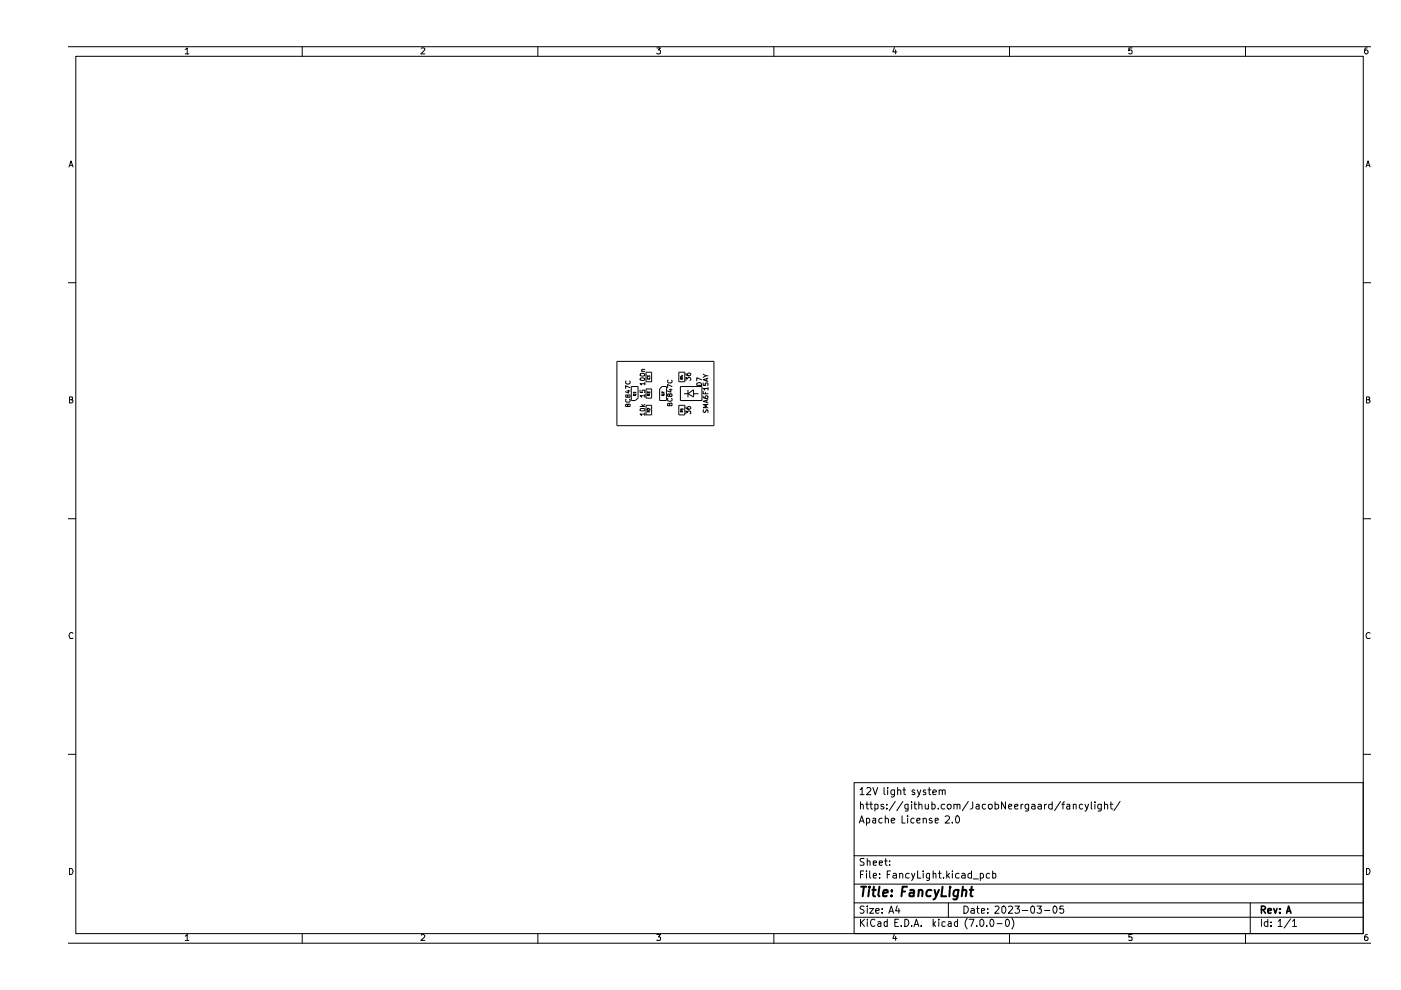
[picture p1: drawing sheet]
<svg xmlns="http://www.w3.org/2000/svg" width="297mm" height="210mm" viewBox="0 0 297 210" stroke-linecap="round" stroke-linejoin="round" font-family="sans-serif">
<g fill="none" stroke="#000" stroke-width=".21">
<path d="M14.4 9.9h276.3M16.1 11.9h272.9v186.1h-272.9zM39.3 10.5l.4-.3v1.2M39.3 11.4h.7M64.1 9.9v2M89.3 10.2h.6l.2 .3-.9 .9h.9M114 9.9v2M139.3 10.2h.7l-.4 .4 .4 .2v.5l-.2 .1h-.4l-.1-.1M164.1 9.9v2M189.6 10.1l-.3 .9h.8M189.9 10.6v.8M214 9.9v2"/>
<path d="M240 10.2h-.7v.6l.2-.2 .5 .2-.1 .5-.4 .1-.2-.1M264.1 9.9v2M289.9 10.2h-.4a.92 .92 0 0 0 0 1.2h.3l.3-.2v-.4l-.3-.2h-.3l-.2 .2M14.6 35.4l.5-1.3 .4 1.3M14.7 35.1h.7M289.6 35.4l.5-1.3 .4 1.3M289.7 35.1h.7M14.4 59.9h1.7M289 59.9h1.7M130.8 76.6h20.6v13.7h-20.6zM135.8 79.2h.8l.1 .2a.55 .55 0 0 1-.5 .4 .55 .55 0 0 1-.5-.4zM136 78.7h.7"/>
<path d="M136.7 78.3h-.6v.4M137 78.9h1.2v2h-1.2zM137.8 79.7h-.5l.1 .2M137.8 79.6v.3M143.9 78.9h1.3v2h-1.3zM144.5 79.6h.3M144.6 79.5v.4l-.4-.1M145.4 79.2v.3l.5 .2 .5-.1 .1-.4-.5-.1-.2 .1 .2 .5M149.1 79.3l.6 .4-.6 .3M149.7 79.7h.4M14.7 84.8l.6-.1v-.5h-.6v1.2h.5l.3-.4-.4-.2M132.7 84.7v.4l.1 .2h.6l.2-.2-.1-.4"/>
<path d="M132.7 80.8v.6h.4h.4v-.6M132.9 82.9h.7M133.1 85.9l.1-.2 .4 .1v.4h-.9v-.4h.4v.4M133.1 83.9l.1-.2 .4 .1-.1 .4h-.3l-.3-.5-.2 .1v.4l.4-.1M133.3 82.7v.6l-.7-.2M133.6 82.2l-.9-.4v.6M133.8 82h1.5v2.4l-.6 .5h-.9zM134.3 83.6l.3-.1 .2 .3-.5 .1zM134.8 83.5l-.2 .3M134.8 83.2h-.5l.1 .2M134.8 83.1v.3M135.7 82.7v.5h.5v-.5h.4v.5"/>
<path d="M135.7 86.8l.2-.2h.7l.1 .4-.1 .1h-.7zM135.7 86.2h1M135.8 80.2a.58 .58 0 0 1 .9 .2 .58 .58 0 0 1-1-.1zM136 85.8l.5 .4M136.7 81.4h-1l.3 .2M136.7 83.9h-1l.3 .3M136.7 87.8h-1l.3 .3M136.7 81v.6M136.7 83.7v.5M136.7 87.5v.6M136.7 85.8l-.4 .2M137 82.5h1.2v1.9h-1.2z"/>
<path d="M137 85.9h1.2v2.1h-1.2zM137.3 83.4v-.3l.1 .2 .1-.2h.3l-.1 .3M137.4 80.1v.3l.4-.1-.1-.2M137.5 83.9v-.3h-.2v.3h.5M137.5 87.3v-.2h-.2v.2h.5M137.8 86.6v.3l-.4-.3-.1 .1 .1 .2M137.8 83.6l-.3 .1M137.8 87.1l-.3 .1M140.3 83.6h.4v.3h-.4zM140.4 82h.9v2.9h-1.4v-2.4zM140.7 83.1v.3l-.2-.3h-.2v.3M140.8 83.5l-.1 .3"/>
<path d="M141.6 84.5l-.1 .4 .5 .2 .5-.2-.1-.4M141.6 80.6l-.1 .4 .2 .2h.6l.2-.2-.1-.4M141.9 82.6h.6M142 85.7l.2-.3 .3 .1v.5h-1l.1-.5 .4 .1v.4M142 83.7l.1-.2 .4 .1v.4l-.2 .1-.3-.1-.1-.4h-.4v.4l.2 .1 .3-.2M142.2 82.5v.6l-.7-.2M142.5 82l-1-.5v.7M143.9 85.9h1.3v2.1h-1.3zM144.3 82h4.5v2.9h-4.5zM144.6 80.4v-.3h-.3v.3h.5M144.6 87.3v-.2h-.3v.2h.5M144.8 86.7h-.5l.1 .2"/>
<path d="M144.8 80.1l-.2 .1M144.8 87.1l-.2 .1M144.8 86.6v.3M145 83.5h.9M145.4 87.7v-.6l.4 .4 .2-.4 .4 .1 .1 .4-.2 .1M145.4 86.3v.2l.5 .3h.3l.3-.4-.2-.2h-.4l-.1 .3 .2 .3M145.4 80.7v-.7l.4 .3 .2-.3 .4 .1 .1 .4-.2 .2M145.9 83.5l1.2-.9v1.6zM145.9 82.6v1.6M147.1 83.5h1M147.7 81.3a.58 .58 0 0 1 .7-.2 .58 .58 0 0 1 .3 .6h-1zM148.7 80.5l-1-.4v.7"/>
<path d="M149.1 84a.64 .64 0 0 0 1 .4v-.4l-.4-.1-.2 .2 .2 .4M149.1 83v.5h1M149.1 81.2v.5h.5v-.5l.5 .1-.1 .4M149.2 86.9l-.1 .4 .2 .2 .3-.1 .1-.4h.4v.5M149.6 83.1v.4M149.8 80.3v.5M149.8 84.8v.5M150.1 85.8h-1l.7 .3-.7 .3h1M150.1 84.8l-1 .3 1 .3M150.1 82.4h-1l.3 .3M150.1 80.2l-1 .3 1 .4M150.1 82.1v.6"/>
<path d="M289.7 84.8l.6-.1v-.5h-.6v1.2h.5l.3-.4-.4-.2M14.4 110h1.7M289 110h1.7M15.5 134.3a.58 .58 0 0 0-.8 .1 .58 .58 0 0 0 .1 .8l.1 .2 .6-.1M290.5 134.3a.58 .58 0 0 0-.8 .1 .58 .58 0 0 0 .1 .8l.1 .2 .6-.1M14.4 159.9h1.7M289 159.9h1.7M181.1 165.9h107.9v32.1h-107.9zM182.2 174.5l.5-1.5 .5 1.5M182.4 167.4h.1l.3-.4v1.5M182.4 174.1h.6M182.4 168.5h.8"/>
<path d="M182.4 170.6l.5-.1 .1 .2v.8M182.4 170v1.5M183.5 170.5h.6M183.7 173.6l.4-.1 .3 .3-.1 .6h-.6M183.7 173.5v1.5M183.8 170v1.3l.3 .2M183.8 167.1l.2-.1h.3l.3 .4-.9 1.1h.9M184.4 170.5h.6M184.6 170v1.3l.4 .2M185.1 173.6h.6v.9M185.1 167l.5 1.5 .5-1.5M185.5 170.6h.7v.8l-.3 .1-.4-.1"/>
<path d="M185.5 170.5v1.5M185.7 173.8l-.5 .1-.2 .3 .2 .3 .5-.1M187 173.6l-.4-.1-.3 .3v.4l.3 .3 .4-.1M187.4 170.6l-.4-.1-.2 .2v.2l.6 .3v.2h-.6M187.4 167v1.3l.3 .2M187.7 173.7l.1-.1a.36 .36 0 0 1 .6 .1v.8M187.7 173v1.5M188 171.4v.1M188 170.6v.1M188.2 167v.1M188.2 167.5v1M189 174l.7-.2-.1-.2-.4-.1-.2 .2v.7h.6"/>
<path d="M189.6 167.5v1.2a.45 .45 0 0 1-.6 .2M189.6 167.6l-.5-.1-.2 .3v.4l.2 .3 .5-.1M189.8 169.9l-1.3 2M190.3 167.6l.2-.1 .4 .1 .1 .9M190.3 167v1.5M191.2 173v1.5h.7M191.4 169.9l-1.3 2M191.4 167.5h.6M191.7 167v1.3l.3 .2M192.4 173v.1M192.4 173.5v1M192.5 170.5v1.4l-.6 .1"/>
<path d="M192.5 170.6l-.4-.1-.3 .3 .1 .6 .2 .1 .4-.1M193.3 170v.2M193.3 170.5v1M193.8 173.6l-.4-.1-.3 .3v.4l.3 .3 .4-.1M193.8 170.5h.6M194 170v1.3l.4 .2M194 167.6l-.5-.1-.1 .2 .1 .3 .5 .1v.3h-.6M194.4 174l.7-.2v-.2l-.5-.1-.2 .2 .1 .7h.6M194.5 167.5l.4 1M194.8 170.6l.5-.1 .2 .2v.8M194.8 170v1.5M195.2 167.5l-.3 1-.4 .5"/>
<path d="M195.7 173.7l.1-.1a.36 .36 0 0 1 .6 .1v.8M195.7 173.5v1M196.2 170.5v.9l.5 .1 .1-.1M196.2 167.6l-.3-.1-.2 .3 .5 .2 .1 .3-.1 .2-.5-.1M196.8 167.5h.5M196.8 170.5v1M197 167v1.3l.3 .2M197.6 173.6a.35 .35 0 0 0-.4-.1 .35 .35 0 0 0-.2 .3l.7 .4-.3 .3-.4-.1M197.6 170.6l.4-.1 .3 .3-.1 .6-.2 .1-.4-.1M197.6 170v1.5M197.8 168l.7-.1-.1-.3-.4-.1-.2 .2v.6l.2 .2 .4-.1M198.3 174l.7-.2-.2-.3-.5 .1v.8h.6"/>
<path d="M199 171.4v.1M199.1 167.6h.1a.36 .36 0 0 1 .6 .1v.8M199.1 167.5v1M199.8 167.7l.2-.2 .4 .1v.9M200.3 170.6l-.4-.1-.4 .3 .2 .6h.6M200.4 173.1l.6-.1 .3 .3-.1 .4-.8 .8h.9M201.9 174.3v.2M202.3 170.6l.4-.1 .2 .2v.8M202.3 170.5v1M202.7 173.1l.2-.1a.82 .82 0 0 1 .6 .7 .82 .82 0 0 1-.6 .8l-.2-.2-.1-.4zM202.9 170.7l.2-.2 .4 .1v.9M205.3 169.9l-1.3 2"/>
<path d="M206.2 170v1.3l-.5 .2M207 170.6h.6v.9M207.6 170.9l-.7 .2 .1 .3h.6M208.9 170.6l-.4-.1-.2 .3 .1 .6 .1 .1 .4-.1M211 170.6l.4-.1 .3 .3-.1 .6h-.6M211 170v1.5M213.2 170v1.5l-.9-1.5v1.5M213.9 171l.6-.1-.1-.4h-.4l-.1 .2v.6l.1 .2 .4-.1M215.1 171l.7-.1v-.3l-.4-.1-.3 .2 .1 .7h.6M216.5 170.5v1M216.9 170.5l-.4 .3M218.1 170.5v1.2l-.2 .3h-.5"/>
<path d="M218.1 170.6l-.4-.1-.4 .3 .2 .6h.6M218.8 170.6l.4-.1 .2 .2v.8M219.4 170.9l-.7 .2 .2 .4 .5-.1M220.1 170.6l.4-.1 .3 .2v.8M220.8 170.9l-.8 .2 .3 .4 .5-.1M221.5 170.5v1M221.9 170.5l-.4 .3M223.1 170.6l-.4-.1-.4 .3 .2 .6h.6M223.1 170v1.5M224.9 169.9l-1.3 2M225.1 170.5h.6M225.7 170l-.3 .2v1.3"/>
<path d="M226.2 170.6h.6v.9M226.8 170.9l-.7 .2 .2 .4 .5-.1M227.6 170.6h.6v.9M227.6 170.5v1M229.5 170.6l-.4-.1-.3 .3 .1 .6 .2 .1 .4-.1M230 170.5l.4 1M230.8 170.5l-.5 1.4-.3 .1M231.4 170v1.4l.1 .1M232.1 170v.2M232.1 170.5v1M233.5 170.5v1.2l-.2 .3h-.5M233.5 170.6l-.4-.1-.4 .3 .2 .6h.6"/>
<path d="M234.2 170.6l.4-.1 .3 .2v.8M234.2 170v1.5M235.4 170.5h.6M235.5 170v1.3l.5 .2M237.5 169.9l-1.3 2M14.4 200h276.3M14.7 184.1h.5a.72 .72 0 0 1 .2 .9 .72 .72 0 0 1-.7 .4zM39.3 198.5l.4-.4v1.3M39.3 199.4h.7M64.1 198v2M89.3 198.3l.2-.2h.3l.3 .4-.1 .2-.8 .7h.9M114 198v2"/>
<path d="M139.3 198.1h.7l-.4 .5 .4 .1v.6h-.7M164.1 198v2M181.1 194.5h107.9M181.1 191.4h107.9M181.1 187.5h107.9M181.1 181.4h107.9M182.4 194.9v1.5M182.4 185.4h.6M182.6 195.6l.7 .8M183.1 184.7h-.7v1.5M183.2 192.2l-.6-.1-.2 .3v.3l.6 .2 .2 .3-.2 .4-.6-.1M183.2 182h-.7l-.1 .3 .2 .4 .6 .3-.1 .4h-.7"/>
<path d="M183.3 194.9l-.9 .8M183.7 184.7v.1M183.7 185.2v1M183.9 194.9v.2M183.9 192.1v.2M183.9 182.6l.5-.1 .1 1M183.9 182v1.5M183.9 192.6v1M183.9 195.4v1M184.4 192.6h.8l-.8 1h.8M184.4 184.7v1.3l.2 .2M185.2 185.7l.6-.1-.1-.4-.5 .1v.7l.1 .2 .4-.1"/>
<path d="M185.2 183l.6-.1-.1-.4h-.5v.2v.6l.1 .2 .4-.1M185.5 195.1l-.3-.2a.77 .77 0 0 0-.6 .8 .77 .77 0 0 0 .6 .7l.3-.1M185.7 193.1l.7-.1-.1-.3-.4-.1-.2 .2v.7h.6M186.2 195.5l.4-.1 .2 .2v.8M186.4 183l.7-.1-.1-.4h-.5l-.1 .2v.6l.2 .2 .4-.1M186.5 186.1v.1M186.5 185.3v.1M186.8 195.7l-.7 .3 .2 .4 .5-.1M187 193.5v.1M187 192.7v.1M187.5 182.5h.6M187.8 182v1.3l.3 .2"/>
<path d="M188.1 195.5l-.4-.1-.3 .3 .1 .6h.6M188.1 194.9v1.5M188.1 185.4h.5M188.5 193.6l.5-1.5 .5 1.5M188.6 183.4v.1M188.6 182.5v.2M188.6 193.2h.7M188.8 184.7h-.7v1.5M189.4 185.3h.6l.1 .9M189.6 198l-.3 1h.8M189.7 195.6h.5M189.9 198.5v.9"/>
<path d="M190.1 185.6h-.5l-.3 .2 .3 .4 .5-.1M190.2 192l-.3 1.1h.9M190.5 194.9h-.8v1.5h.8M190.6 192.6v1M190.7 185.3h.1a.36 .36 0 0 1 .6 .1v.8M190.7 185.2v1M191.1 196.3v.1M191.8 194.9a.77 .77 0 0 1 .9 .8 .77 .77 0 0 1-.9 .7zM192.8 185.3l-.5-.1-.3 .3 .1 .6h.7M193.3 196.3v.1M193.3 185.2l.3 1M193.8 196.4l.5-1.5 .5 1.5"/>
<path d="M194 185.2l-.7 1.5M194 196h.6M194.5 184.7v1.5h.7M195.3 196.3v.1M195.7 184.7v.1M195.7 185.2v1M197.1 185.2v1.2l-.3 .3-.3-.1M197.1 185.3l-.4-.1-.3 .3 .1 .6h.6M197.9 185.3l.1-.1 .4 .1v.9M197.9 184.7v1.5M197.9 194.9v1.5M197.9 195.8l.5 .6"/>
<path d="M198.4 195.4l-.5 .6M199 185.2h.5M199 194.9v.2M199 195.4v1M199.2 184.7v1.4l.3 .1M200.1 186.1v.1M200.4 195.5l-.4-.1-.3 .2v.7l.3 .1 .4-.1M200.7 184.7v1.5M200.9 185.6l.4 .6M201.1 195.5l.4-.1 .2 .2v.8M201.1 191.4v3.1M201.3 185.2l-.6 .6"/>
<path d="M201.7 195.7l-.7 .3 .2 .4 .5-.1M201.9 184.7v.1M201.9 185.2v1M203 195.5l-.4-.1-.3 .3 .1 .6 .2 .1 .4-.1M203 194.9v1.5M203.4 185.3l-.6-.1-.2 .3 .1 .6h.7M203.9 185.3h.6l.1 .9M204.4 192.1a.78 .78 0 0 1 .9 .8 .78 .78 0 0 1-.9 .7zM204.6 185.6h-.5l-.2 .2 .2 .4 .5-.1M205 194.6a1.84 1.84 0 0 0 0 2.3M205.5 194.9h1l-.6 1.5M205.9 192.7l.4-.1 .3 .2v.8"/>
<path d="M206 185.3l-.4-.1-.4 .3 .1 .6h.7M206 184.7v1.5M206.3 186.4h1.1M206.6 193l-.8 .2 .3 .4 .5-.1M207.1 196.3v.1M207.1 192.6h.5M207.2 192.1v1.3l.4 .2M207.8 195.2l.3-.3a.82 .82 0 0 1 .5 .8 .82 .82 0 0 1-.5 .7l-.3-.3zM207.8 185.3l.5-.1 .2 .3-.1 .6h-.6M207.8 185.2v1.5M208.1 193.1l.7-.1-.1-.3h-.6v.8h.6M209.2 196.3v.1"/>
<path d="M209.5 193.5v.1M209.5 192.7v.1M209.8 185.3l-.4-.1-.3 .3 .1 .6h.6M210 195l.2-.1a.78 .78 0 0 1 .6 .6 .78 .78 0 0 1-.2 .8l-.2 .1a.89 .89 0 0 1-.4-1.4zM210.5 185.3l.4-.1 .2 .3v.6h-.6M210.5 184.7v1.5M211 192.3l.1-.2h.5l.2 .4-.9 1.1h.9M211.4 195.8h1.1M212.4 192.4l.4-.3a.82 .82 0 0 1 .5 .8 .82 .82 0 0 1-.5 .7l-.4-.3zM213.3 195l.2-.1a.82 .82 0 0 1 .5 .8 .82 .82 0 0 1-.5 .7 1.1 1.1 0 0 1-.2-1.4zM213.9 192.3v-.1a.6 .6 0 0 1 .8 .2l-.1 .3-.8 .9h.9M214 198v2"/>
<path d="M214.5 194.6a1.74 1.74 0 0 1 0 2.3M215.2 192.1h.9l-.5 .6 .5 .1v.7l-.3 .1h-.4l-.2-.1M216.7 193h1.2M218.8 192.1h.2a1 1 0 0 1 0 1.5l-.4-.3a.99 .99 0 0 1 .2-1.2zM219.9 192.1h.9l-.5 .6h.4v.8l-.6 .1-.2-.1M221.5 193h1.1M223.4 192.2l.2-.1a.82 .82 0 0 1 .5 .8 .82 .82 0 0 1-.5 .7 1.1 1.1 0 0 1-.2-1.4zM225.5 192.1h-.7l-.1 .7h.8a.6 .6 0 0 1-.2 .8h-.4l-.2-.1M240 198.1h-.7v.6h.7l-.1 .7-.6-.1M264.1 198v2M265.1 191.4v6.6M267.4 194.9v1.5"/>
<path d="M268.8 195.5a.52 .52 0 0 0-.8 .2l.2 .6h.6M268.8 194.9v1.5M269.5 196.3v.1M269.5 195.5v.1M271 195.3l.4-.4v1.5M271 196.4h.9M273.6 194.8l-1.3 2M274.1 195.3l.4-.4v1.5M274.1 196.4h.8M289.7 184.1h.5a.72 .72 0 0 1 .2 .9 .72 .72 0 0 1-.7 .4zM289.9 198.1a.76 .76 0 0 0-.4 1.3l.5-.1a.42 .42 0 0 0-.1-.5 .42 .42 0 0 0-.5-.1l-.1 .2"/>
<circle cx="201.2" cy="171" r=".53"/>
<circle cx="210" cy="171" r=".53"/>
</g>
<path d="M267.4 192.9l.7-.1 .2-.4-.3-.3h-.6v1.5M267.8 192.9l.5 .7M268.8 193.1l.8-.1-.1-.3-.4-.1-.3 .2 .1 .7h.6M270.1 192.6l.3 1 .3-1M271.3 193.5v.1M271.3 192.7v.1M272.8 193.6l.4-1.5 .5 1.5M272.9 193.2h.7" fill="none" stroke="#000" stroke-width=".34"/>
<g fill="none" stroke="#000" stroke-width=".42">
<path d="M182.6 188h1.1M183.2 188l-.3 2M184.3 188.7l-.2 1.3M184.3 188v.3M184.9 188.7h.8M185.3 188l-.2 1.8 .4 .2M186.5 188l-.3 1.8 .3 .2M187.2 189.4l1-.2v-.4l-.6-.1-.2 .1-.1 .2-.1 .9h.8M189 189.9v.1M189.1 188.8v.2M191.3 189h.6M192.3 188h-.9l-.3 2"/>
<path d="M193 188.8h.7v1.2M193.8 189.2l-.6 .1-.4 .2v.4l.2 .1 .7-.1M194.8 188.8l.3-.1 .4 .1v1.2M194.8 188.7l-.1 1.3M197.5 188.8h-.8a.88 .88 0 0 0-.2 1.1h.8M198.1 188.7l.4 1.3M199.1 188.7l-.9 1.8-.3 .2M199.8 188l-.2 2h1M201.4 188.7l-.1 1.3M201.5 188v.3M203.2 188.7l-.2 1.6a.51 .51 0 0 1-.3 .4 .51 .51 0 0 1-.6-.1M203.2 188.8l-.6-.1a.89 .89 0 0 0-.4 1.2l.3 .1 .6-.1"/>
<path d="M204.1 188.8l.3-.1 .4 .1v1.2M204.2 188l-.3 2M205.6 188.7h.8M206 188l-.2 1.8 .4 .2"/>
</g>
</svg>
